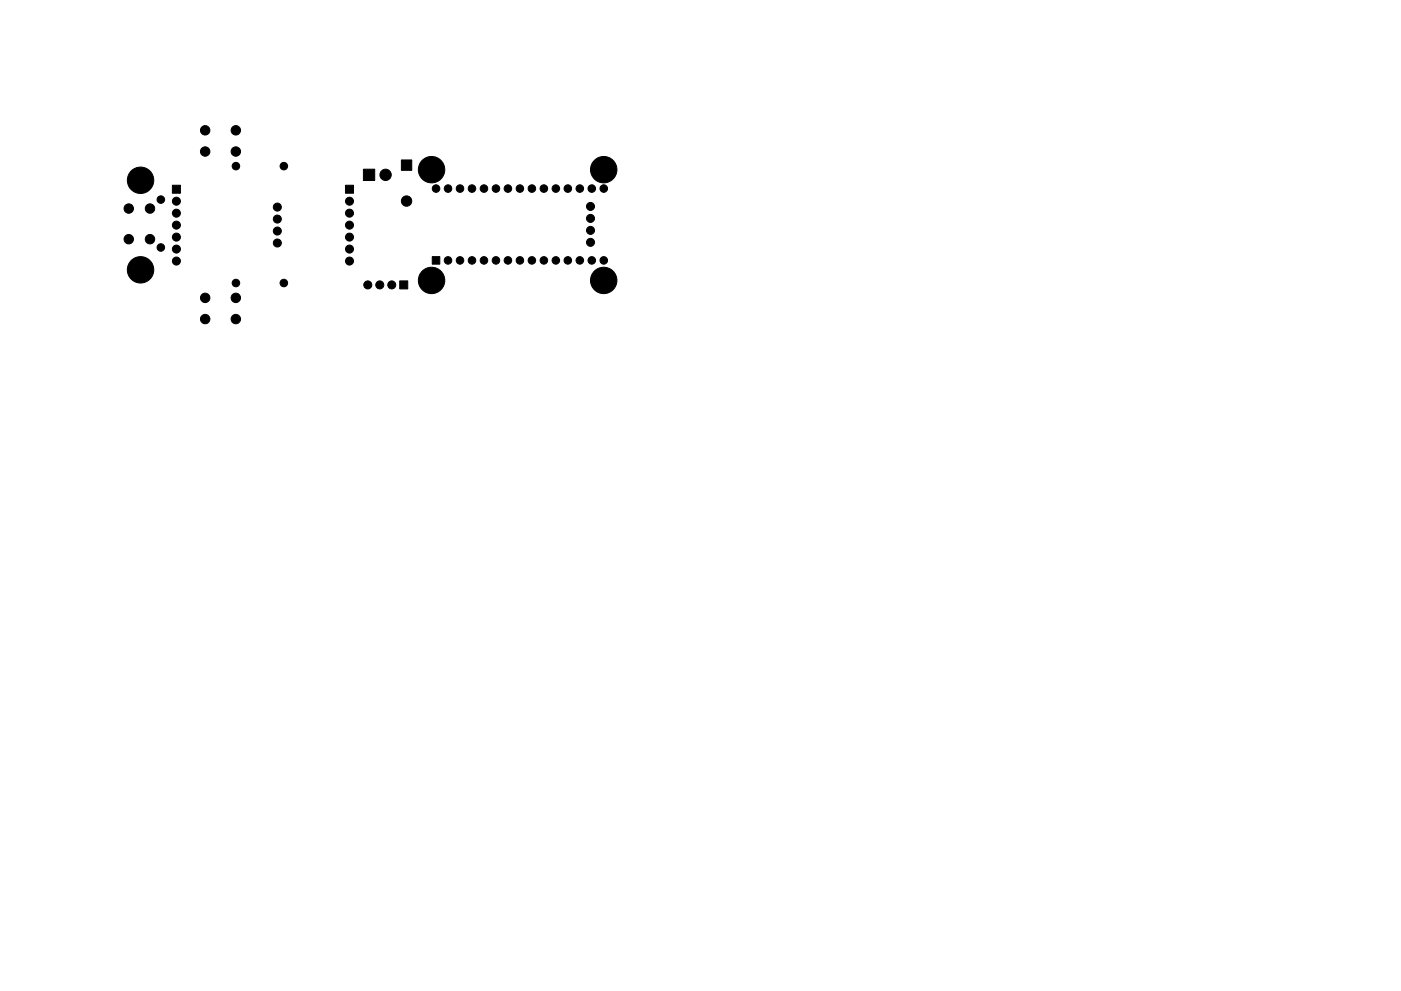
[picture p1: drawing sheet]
<svg xmlns="http://www.w3.org/2000/svg" width="297mm" height="210mm" viewBox="0 0 297 210" stroke-linecap="round" stroke-linejoin="round" font-family="sans-serif">
<g fill="#000" stroke="#000" stroke-width=".21">
<path d="M77 35.9h2.4v2.4h-2.4zM85.1 33.9h2.2v2.2h-2.2zM36.6 39.3h1.7v1.7h-1.7zM73.3 39.3h1.7v1.7h-1.7zM84.7 59.6h1.7v1.7h-1.7zM91.7 54.4h1.6v1.6h-1.6z"/>
<circle cx="29.8" cy="38.2" r="2.8"/>
<circle cx="29.8" cy="38.2" r="1.8"/>
<circle cx="43.5" cy="27.6" r="1"/>
<circle cx="43.5" cy="32.1" r="1"/>
<circle cx="50" cy="27.6" r="1"/>
<circle cx="50" cy="32.1" r="1"/>
<circle cx="50" cy="35.2" r=".8"/>
<circle cx="60.2" cy="35.2" r=".8"/>
<circle cx="81.7" cy="37.1" r="1.2"/>
<circle cx="91.5" cy="36" r="2.8"/>
<circle cx="91.5" cy="36" r="1.8"/>
<circle cx="128" cy="36" r="2.8"/>
<circle cx="128" cy="36" r="1.8"/>
<circle cx="27.3" cy="50.7" r="1"/>
<circle cx="27.3" cy="44.2" r="1"/>
<circle cx="29.8" cy="57.2" r="2.8"/>
<circle cx="29.8" cy="57.2" r="1.8"/>
<circle cx="31.8" cy="50.7" r="1"/>
<circle cx="31.8" cy="44.2" r="1"/>
<circle cx="34.1" cy="52.5" r=".8"/>
<circle cx="34.1" cy="42.3" r=".8"/>
<circle cx="37.4" cy="42.7" r=".85"/>
<circle cx="37.4" cy="55.4" r=".85"/>
<circle cx="37.4" cy="52.8" r=".85"/>
<circle cx="37.4" cy="45.2" r=".85"/>
<circle cx="37.4" cy="47.8" r=".85"/>
<circle cx="37.4" cy="50.3" r=".85"/>
<circle cx="58.8" cy="51.6" r=".85"/>
<circle cx="58.8" cy="49" r=".85"/>
<circle cx="58.8" cy="43.9" r=".85"/>
<circle cx="58.8" cy="46.5" r=".85"/>
<circle cx="74.1" cy="42.7" r=".85"/>
<circle cx="74.1" cy="47.8" r=".85"/>
<circle cx="74.1" cy="45.2" r=".85"/>
<circle cx="74.1" cy="50.3" r=".85"/>
<circle cx="74.1" cy="55.4" r=".85"/>
<circle cx="74.1" cy="52.8" r=".85"/>
<circle cx="86.2" cy="42.7" r="1.1"/>
<circle cx="91.5" cy="59.5" r="2.8"/>
<circle cx="91.5" cy="59.5" r="1.8"/>
<circle cx="92.4" cy="40" r=".8"/>
<circle cx="95" cy="40" r=".8"/>
<circle cx="95" cy="55.2" r=".8"/>
<circle cx="97.5" cy="40" r=".8"/>
<circle cx="97.5" cy="55.2" r=".8"/>
<circle cx="100.1" cy="40" r=".8"/>
<circle cx="100.1" cy="55.2" r=".8"/>
<circle cx="102.6" cy="40" r=".8"/>
<circle cx="102.6" cy="55.2" r=".8"/>
<circle cx="105.1" cy="40" r=".8"/>
<circle cx="105.1" cy="55.2" r=".8"/>
<circle cx="107.7" cy="40" r=".8"/>
<circle cx="107.7" cy="55.2" r=".8"/>
<circle cx="110.2" cy="40" r=".8"/>
<circle cx="110.2" cy="55.2" r=".8"/>
<circle cx="112.8" cy="40" r=".8"/>
<circle cx="112.8" cy="55.2" r=".8"/>
<circle cx="115.3" cy="40" r=".8"/>
<circle cx="115.3" cy="55.2" r=".8"/>
<circle cx="117.8" cy="40" r=".8"/>
<circle cx="117.8" cy="55.2" r=".8"/>
<circle cx="120.4" cy="40" r=".8"/>
<circle cx="120.4" cy="55.2" r=".8"/>
<circle cx="122.9" cy="40" r=".8"/>
<circle cx="122.9" cy="55.2" r=".8"/>
<circle cx="125.2" cy="46.3" r=".85"/>
<circle cx="125.2" cy="51.4" r=".85"/>
<circle cx="125.2" cy="48.9" r=".85"/>
<circle cx="125.2" cy="43.8" r=".85"/>
<circle cx="125.5" cy="40" r=".8"/>
<circle cx="125.5" cy="55.2" r=".8"/>
<circle cx="128" cy="59.5" r="2.8"/>
<circle cx="128" cy="59.5" r="1.8"/>
<circle cx="128" cy="40" r=".8"/>
<circle cx="128" cy="55.2" r=".8"/>
<circle cx="43.5" cy="63.2" r="1"/>
<circle cx="43.5" cy="67.7" r="1"/>
<circle cx="50" cy="63.2" r="1"/>
<circle cx="50" cy="67.7" r="1"/>
<circle cx="50" cy="60" r=".8"/>
<circle cx="60.2" cy="60" r=".8"/>
<circle cx="78" cy="60.4" r=".85"/>
<circle cx="80.5" cy="60.4" r=".85"/>
<circle cx="83.1" cy="60.4" r=".85"/>
</g>
</svg>
